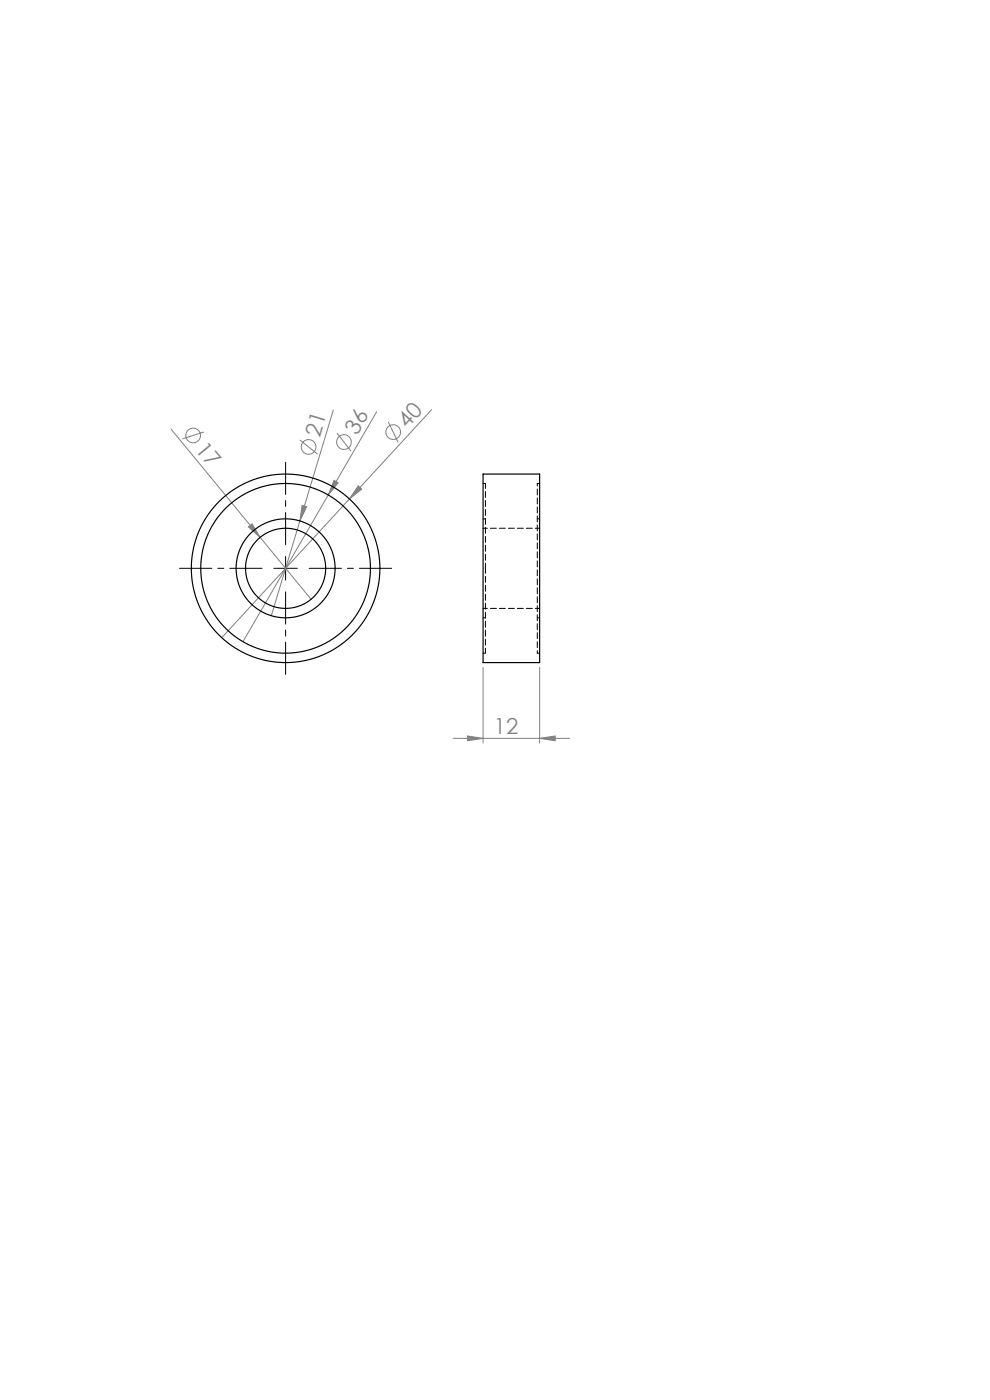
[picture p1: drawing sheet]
<svg xmlns="http://www.w3.org/2000/svg" width="210mm" height="297mm" viewBox="0 0 210 297" stroke-linecap="round" stroke-linejoin="round" font-family="sans-serif">
<defs><g id="words">
<g font-size="4.7" fill="#808080">
<text x="41.3" y="95.4" transform="rotate(51 41.3 95.4)">17</text>
<text x="67.8" y="92.9" transform="rotate(-73 67.8 92.9)">21</text>
<text x="75.7" y="92.4" transform="rotate(-60 75.7 92.4)">36</text>
<text x="86.4" y="90.9" transform="rotate(-47 86.4 90.9)">40</text>
<text x="104.8" y="155.6">12</text>
</g>
</g></defs>
<g fill="none" stroke="#808080" stroke-width=".21">
<path d="M36.3 91l18.9 23M43.3 91.7l-4.6 1.4M63.6 93.3l3.7 3M70.7 87l-13.1 43.6M71.5 91.9l2.9 3.8M79.9 87.4l-10.3 17.6M82.4 89.5l2 4.3M91.6 86.9l-17.5 18.9M52.7 111.8l.8-.7 1.7 2.9zM55.2 114l10.8 13.1M64.1 107.2l1 .3-1.5 3zM69.6 105l-18.1 31.1"/>
<path d="M70.9 101.9l.8 .5-2.1 2.6zM74.1 105.8l-27.1 29.5M76 103.1l.7 .7-2.6 2zM96.1 156.6h24.7M99.2 156.1l3.3 .5-3.3 .5zM102.5 141.6v16M114.5 156.6l3.3-.5v1zM114.5 141.6v16"/>
<circle cx="41" cy="92.4" r="1.56"/>
<circle cx="65.5" cy="94.8" r="1.56"/>
<circle cx="73" cy="93.8" r="1.56"/>
<circle cx="83.4" cy="91.7" r="1.56"/>
</g>
<path d="M60.6 115.6v-17.5M55.6 120.6h-17.5M60.6 125.6v17.5M65.6 120.6h17.5" fill="none" stroke="#000" stroke-width=".21" stroke-dasharray="15.2 1.3 1.3 1.3" stroke-dashoffset="8.4"/>
<path d="M60.6 118.1v5M58.1 120.6h5" fill="none" stroke="#000" stroke-width=".21"/>
<g fill="#808080">
<path d="M52.7 111.8l.8-.7 1.7 2.9z"/>
<path d="M76 103.1l.7 .7-2.6 2z"/>
<path d="M70.9 101.9l.8 .5-2.1 2.6z"/>
<path d="M64.1 107.2l1 .3-1.5 3z"/>
<path d="M99.2 156.1l3.3 .5-3.3 .5zM114.5 156.6l3.3-.5v1z"/>
</g>
<g fill="none" stroke="#000" stroke-width=".25">
<path d="M102.5 100.6h12v40h-12z"/>
<circle cx="60.6" cy="120.6" r="18"/>
<circle cx="60.6" cy="120.6" r="20"/>
<circle cx="60.6" cy="120.6" r="10.5"/>
<circle cx="60.6" cy="120.6" r="8.5"/>
</g>
<path d="M103 120.6v-18M103 138.6v-18" fill="none" stroke="#000" stroke-width=".21" stroke-dasharray="1.3 .6" stroke-dashoffset=".2"/>
<path d="M114 102.6v36" fill="none" stroke="#000" stroke-width=".21" stroke-dasharray="1.3 .6" stroke-dashoffset=".7"/>
<path d="M103 102.6h-.5M103 110.1h-.5M114.5 102.6h-.5M114.5 110.1h-.5M102.5 138.6h.5M102.5 131.1h.5M114 138.6h.5M114 131.1h.5" fill="none" stroke="#000" stroke-width=".21" stroke-dasharray="1.3 .6"/>
<path d="M114.5 112.1h-12M102.5 129.1h12" fill="none" stroke="#000" stroke-width=".21" stroke-dasharray="1.3 .6" stroke-dashoffset=".3"/>
<use href="#words"/>
</svg>
